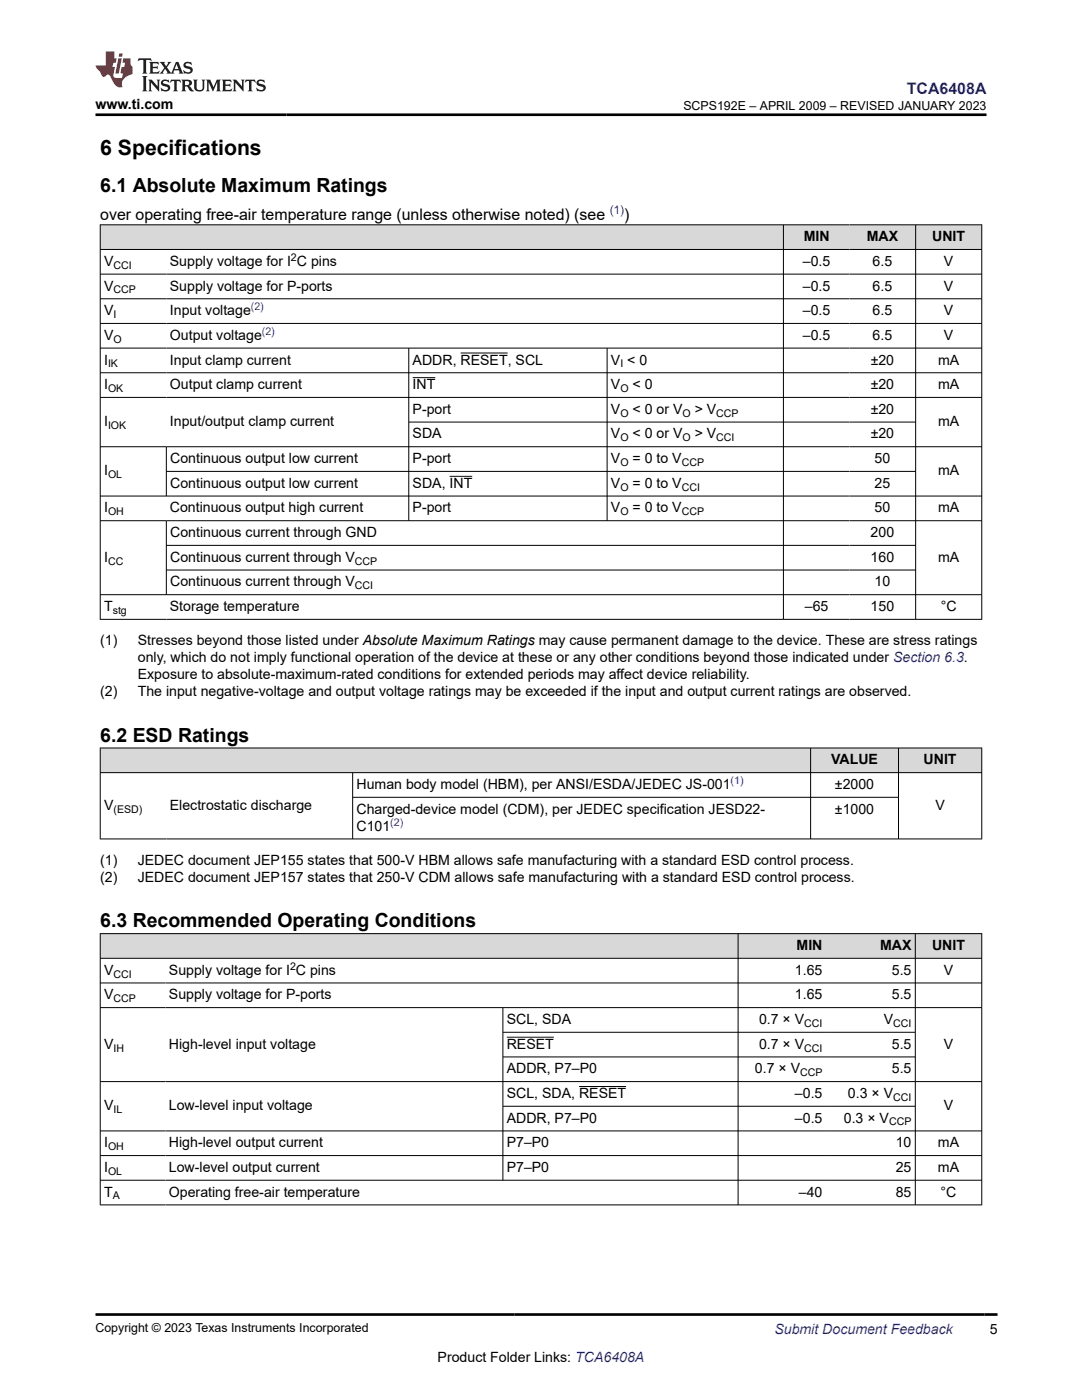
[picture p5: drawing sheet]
<svg xmlns="http://www.w3.org/2000/svg" width="216mm" height="279mm" viewBox="0 0 216 279" stroke-linecap="round" stroke-linejoin="round" font-family="sans-serif">
<defs><g id="words">
<text font-size="4.2" x="20" y="30.9">6 Specifications</text>
<g font-size="3.9">
<text x="20" y="38.4">6.1 Absolute Maximum Ratings</text>
<text x="20" y="148">6.2 ESD Ratings</text>
<text x="20" y="185.1">6.3 Recommended Operating Conditions</text>
</g>
<text font-size="3.2" fill="#00f" x="181" y="18.7">TCA6408A</text>
<g font-size="3.2">
<text x="20" y="43.8">over operating free-air temperature range (unless otherwise noted) (see</text>
<text x="124.6" y="43.8">)</text>
</g>
<g font-size="2.8">
<text x="19" y="21.8">www.ti.com</text>
<text x="20.8" y="53.1">V</text>
<text x="33.9" y="53.1">Supply voltage for I C pins</text>
<text x="160.2" y="53.1">–0.5</text>
<text x="160.4" y="48.1">MIN</text>
<text x="172.9" y="48.1">MAX</text>
<text x="174.1" y="53.1">6.5</text>
<text x="186" y="48.1">UNIT</text>
<text x="188.4" y="53.1">V</text>
<text x="20.8" y="58">V</text>
<text x="33.9" y="58">Supply voltage for P-ports</text>
<text x="160.2" y="58">–0.5</text>
<text x="174.1" y="58">6.5</text>
<text x="188.4" y="58">V</text>
<text x="20.8" y="62.9">V</text>
<text x="33.9" y="62.9">Input voltage</text>
<text x="160.2" y="62.9">–0.5</text>
<text x="174.1" y="62.9">6.5</text>
<text x="188.4" y="62.9">V</text>
<text x="20.8" y="67.8">V</text>
<text x="33.9" y="67.8">Output voltage</text>
<text x="160.2" y="67.8">–0.5</text>
<text x="174.1" y="67.8">6.5</text>
<text x="188.4" y="67.8">V</text>
<text x="20.8" y="72.7">I</text>
<text x="20.8" y="77.7">I</text>
<text x="33.9" y="72.7">Input clamp current</text>
<text x="33.9" y="77.7">Output clamp current</text>
<text x="82.3" y="72.7">ADDR, RESET, SCL</text>
<text x="82.3" y="77.7">INT</text>
<text x="121.9" y="72.7">V &lt; 0</text>
<text x="121.9" y="77.7">V</text>
<text x="126.2" y="77.7">&lt; 0</text>
<text x="173.7" y="72.7">±20</text>
<text x="173.7" y="77.7">±20</text>
<text x="187.2" y="72.7">mA</text>
<text x="187.2" y="77.7">mA</text>
<text x="82.3" y="82.6">P-port</text>
<text x="121.9" y="82.6">V</text>
<text x="126.2" y="82.6">&lt; 0 or V</text>
<text x="138.6" y="82.6">&gt; V</text>
<text x="173.7" y="82.6">±20</text>
<text x="20.8" y="85">I</text>
<text x="33.9" y="85">Input/output clamp current</text>
<text x="82.3" y="87.5">SDA</text>
<text x="121.9" y="87.5">V</text>
<text x="126.2" y="87.5">&lt; 0 or V</text>
<text x="138.6" y="87.5">&gt; V</text>
<text x="173.7" y="87.5">±20</text>
<text x="187.2" y="85">mA</text>
<text x="20.8" y="94.9">I</text>
<text x="34" y="92.4">Continuous output low current</text>
<text x="82.3" y="92.4">P-port</text>
<text x="121.9" y="92.4">V</text>
<text x="126.2" y="92.4">= 0 to V</text>
<text x="174.5" y="92.4">50</text>
<text x="187.2" y="94.9">mA</text>
<text x="34" y="97.4">Continuous output low current</text>
<text x="82.3" y="97.4">SDA, INT</text>
<text x="121.9" y="97.4">V</text>
<text x="126.2" y="97.4">= 0 to V</text>
<text x="174.5" y="97.4">25</text>
<text x="20.8" y="102.3">I</text>
<text x="33.9" y="102.3">Continuous output high current</text>
<text x="34" y="107.2">Continuous current through GND</text>
<text x="82.3" y="102.3">P-port</text>
<text x="121.9" y="102.3">V</text>
<text x="126.2" y="102.3">= 0 to V</text>
<text x="173.7" y="107.2">200</text>
<text x="174.5" y="102.3">50</text>
<text x="187.2" y="102.3">mA</text>
<text x="20.8" y="112.1">I</text>
<text x="34" y="112.1">Continuous current through V</text>
<text x="173.7" y="112.1">160</text>
<text x="187.2" y="112.1">mA</text>
<text x="34" y="117">Continuous current through V</text>
<text x="174.5" y="117">10</text>
<text x="20.8" y="122">T</text>
<text x="33.9" y="122">Storage temperature</text>
<text x="160.6" y="122">–65</text>
<text x="173.7" y="122">150</text>
<text x="187.7" y="122">°C</text>
<text x="20" y="128.8">(1)</text>
<text x="27.5" y="128.8">Stresses beyond those listed under Absolute Maximum Ratings may cause permanent damage to the device. These are stress ratings</text>
<text x="27.5" y="135.5">Exposure to absolute-maximum-rated conditions for extended periods may affect device reliability.</text>
<text x="27.5" y="132.1">only, which do not imply functional operation of the device at these or any other conditions beyond those indicated under Section 6.3.</text>
<text x="20" y="138.9">(2)</text>
<text x="27.5" y="138.9">The input negative-voltage and output voltage ratings may be exceeded if the input and output current ratings are observed.</text>
<text x="165.8" y="152.6">VALUE</text>
<text x="184.3" y="152.6">UNIT</text>
<text x="20.8" y="161.6">V</text>
<text x="33.9" y="161.6">Electrostatic discharge</text>
<text x="71.1" y="157.5">Human body model (HBM), per ANSI/ESDA/JEDEC JS-001</text>
<text x="166.6" y="157.5">±2000</text>
<text x="186.7" y="161.6">V</text>
<text x="71.1" y="162.4">Charged-device model (CDM), per JEDEC specification JESD22-</text>
<text x="71.1" y="165.8">C101</text>
<text x="166.6" y="162.4">±1000</text>
<text x="20" y="172.6">(1)</text>
<text x="27.5" y="172.6">JEDEC document JEP155 states that 500-V HBM allows safe manufacturing with a standard ESD control process.</text>
<text x="20" y="176">(2)</text>
<text x="27.5" y="176">JEDEC document JEP157 states that 250-V CDM allows safe manufacturing with a standard ESD control process.</text>
<text x="158.9" y="189.6">MIN</text>
<text x="175.6" y="189.6">MAX</text>
<text x="186" y="189.6">UNIT</text>
<text x="20.8" y="194.5">V</text>
<text x="33.7" y="194.5">Supply voltage for I C pins</text>
<text x="158.6" y="194.5">1.65</text>
<text x="177.9" y="194.5">5.5</text>
<text x="188.3" y="194.5">V</text>
<text x="20.8" y="199.4">V</text>
<text x="33.7" y="199.4">Supply voltage for P-ports</text>
<text x="158.6" y="199.4">1.65</text>
<text x="177.9" y="199.4">5.5</text>
<text x="20.8" y="209.3">V</text>
<text x="33.7" y="209.3">High-level input voltage</text>
<text x="101.1" y="204.4">SCL, SDA</text>
<text x="101.1" y="209.3">RESET</text>
<text x="151.5" y="204.4">0.7 × V</text>
<text x="151.5" y="209.3">0.7 × V</text>
<text x="176.3" y="204.4">V</text>
<text x="177.9" y="209.3">5.5</text>
<text x="188.3" y="209.3">V</text>
<text x="101.1" y="214.2">ADDR, P7–P0</text>
<text x="150.6" y="214.2">0.7 × V</text>
<text x="177.9" y="214.2">5.5</text>
<text x="20.8" y="221.6">V</text>
<text x="33.7" y="221.6">Low-level input voltage</text>
<text x="101.1" y="219.1">SCL, SDA, RESET</text>
<text x="158.6" y="219.1">–0.5</text>
<text x="169.2" y="219.1">0.3 × V</text>
<text x="188.3" y="221.6">V</text>
<text x="101.1" y="224.1">ADDR, P7–P0</text>
<text x="158.6" y="224.1">–0.5</text>
<text x="168.4" y="224.1">0.3 × V</text>
<text x="20.8" y="229">I</text>
<text x="20.8" y="233.9">I</text>
<text x="33.7" y="229">High-level output current</text>
<text x="33.7" y="233.9">Low-level output current</text>
<text x="101.1" y="229">P7–P0</text>
<text x="101.1" y="233.9">P7–P0</text>
<text x="178.7" y="229">10</text>
<text x="178.7" y="233.9">25</text>
<text x="187.2" y="229">mA</text>
<text x="187.2" y="233.9">mA</text>
<text x="20.8" y="238.8">T</text>
<text x="33.7" y="238.8">Operating free-air temperature</text>
<text x="159.4" y="238.8">–40</text>
<text x="178.7" y="238.8">85</text>
<text x="187.7" y="238.8">°C</text>
<text x="197.5" y="266.1">5</text>
<text x="87.3" y="271.7">Product Folder Links: TCA6408A</text>
</g>
<text font-size="2.8" fill="#00f" x="154.5" y="266.2">Submit Document Feedback</text>
<g font-size="2.5">
<text x="136.4" y="21.9">SCPS192E – APRIL 2009 – REVISED JANUARY 2023</text>
<text x="19" y="265.9">Copyright © 2023 Texas Instruments Incorporated</text>
</g>
<text font-size="2.4" fill="#00f" x="121.7" y="42.8">(1)</text>
<g font-size="2.1">
<text x="22.6" y="53.6">CCI</text>
<text x="58.1" y="52.1">2</text>
<text x="22.6" y="58.5">CCP</text>
<text x="22.6" y="63.5">I</text>
<text x="22.6" y="68.4">O</text>
<text x="21.6" y="73.3">IK</text>
<text x="123.8" y="73.3">I</text>
<text x="21.6" y="78.2">OK</text>
<text x="123.8" y="78.2">O</text>
<text x="123.8" y="83.2">O</text>
<text x="136.2" y="83.2">O</text>
<text x="142.9" y="83.2">CCP</text>
<text x="21.6" y="85.6">IOK</text>
<text x="123.8" y="88.1">O</text>
<text x="136.2" y="88.1">O</text>
<text x="142.9" y="88.1">CCI</text>
<text x="21.6" y="95.5">OL</text>
<text x="123.8" y="93">O</text>
<text x="136" y="93">CCP</text>
<text x="123.8" y="97.9">O</text>
<text x="136" y="97.9">CCI</text>
<text x="21.6" y="102.8">OH</text>
<text x="123.8" y="102.8">O</text>
<text x="136" y="102.8">CCP</text>
<text x="21.6" y="112.7">CC</text>
<text x="70.8" y="112.7">CCP</text>
<text x="70.8" y="117.6">CCI</text>
<text x="22.5" y="122.5">stg</text>
<text x="22.6" y="162.2">(ESD)</text>
<text x="22.6" y="195.1">CCI</text>
<text x="57.9" y="193.6">2</text>
<text x="22.6" y="200">CCP</text>
<text x="22.6" y="209.9">IH</text>
<text x="160.5" y="204.9">CCI</text>
<text x="160.5" y="209.9">CCI</text>
<text x="178.2" y="204.9">CCI</text>
<text x="159.7" y="214.8">CCP</text>
<text x="178.2" y="219.7">CCI</text>
<text x="22.6" y="222.2">IL</text>
<text x="177.4" y="224.6">CCP</text>
<text x="21.6" y="229.5">OH</text>
<text x="21.6" y="234.5">OL</text>
<text x="22.5" y="239.4">A</text>
</g>
<g font-size="2.1" fill="#00f">
<text x="50.1" y="62">(2)</text>
<text x="52.3" y="66.9">(2)</text>
<text x="145.8" y="156.5">(1)</text>
<text x="77.9" y="164.8">(2)</text>
</g>
</g></defs>
<g fill="#d8d8d8">
<path d="M20 44.9h175.9v4.9h-175.9z" fill-rule="evenodd"/>
<path d="M20.1 44.9h136.2v4.8h-136.2z" fill-rule="evenodd"/>
<path d="M156.4 44.9h13.1v4.8h-13.1z" fill-rule="evenodd"/>
<path d="M169.5 44.9h13.1v4.8h-13.1z" fill-rule="evenodd"/>
<path d="M182.8 44.9h13v4.8h-13z" fill-rule="evenodd"/>
</g>
<g fill="none" stroke="#000" stroke-width=".2">
<path d="M19.9 44.9h176.1M19.9 49.8h176.1M19.9 54.7h176.1M19.9 59.6h176.1M20 44.8v78.9M156.3 44.8v78.9M182.7 44.8v78.9M195.9 44.8v78.9M19.9 64.5h176.1M19.9 69.5h176.1M19.9 74.4h176.1M19.9 79.3h176.1"/>
<path d="M81.6 69.5v34.5M82.3 75.4h4.6M91.9 70.4h9.4M121.1 69.5v34.5M19.9 89.2h176.1M19.9 99h176.1M33.2 89.2v9.9M33.2 94.1h149.6M81.6 84.2h101.2M89.7 95.1h4.5M19.9 103.9h176.1M19.9 118.7h176.1"/>
<path d="M33.2 103.9v14.8M33.2 108.8h149.6M33.2 113.8h149.6M19.9 123.6h176.1"/>
</g>
<g fill="#d8d8d8">
<path d="M20 149.3h175.9v4.9h-175.9z" fill-rule="evenodd"/>
<path d="M20.1 149.3h141.6v4.8h-141.6z" fill-rule="evenodd"/>
<path d="M161.8 149.3h17.4v4.8h-17.4z" fill-rule="evenodd"/>
<path d="M179.3 149.3h16.5v4.8h-16.5z" fill-rule="evenodd"/>
</g>
<path d="M19.9 149.3h176.1M19.9 154.2h176.1M20 149.2v18.3M70.4 154.2v13.3M70.4 159.1h108.9M161.7 149.2v18.3M179.3 149.2v18.3M195.9 149.2v18.3M19.9 167.4h176.1" fill="none" stroke="#000" stroke-width=".2"/>
<g fill="#d8d8d8">
<path d="M20 186.3h175.9v4.9h-175.9z" fill-rule="evenodd"/>
<path d="M20.1 186.4h127.1v4.8h-127.1z" fill-rule="evenodd"/>
<path d="M147.3 186.4h17.5v4.8h-17.5z" fill-rule="evenodd"/>
<path d="M164.8 186.4h17.8v4.8h-17.8z" fill-rule="evenodd"/>
<path d="M182.7 186.4h13.1v4.8h-13.1z" fill-rule="evenodd"/>
</g>
<g fill="none" stroke="#000" stroke-width=".2">
<path d="M19.9 186.3h176.1M19.9 191.2h176.1M19.9 196.2h176.1M20 186.3v54.2M147.3 186.3v54.2M182.6 186.3v54.2M195.9 186.3v54.2M19.9 201.1h176.1M19.9 215.9h176.1M100.3 201.1v34.5M100.3 206h82.4M100.3 210.9h82.4"/>
<path d="M101.1 207h9.4M115.5 216.8h9.5M19.9 225.7h176.1M19.9 230.6h176.1M19.9 235.5h176.1M100.3 220.8h82.4M19.9 240.5h176.1"/>
</g>
<path d="M27.7 11.6l-.2 .6 .5-.2h.6v.1v2.2l-.2 .4h1l-.2-.4v-2.2v-.1h.5l.5 .2-.1-.6zM29.8 12.4l.2 .3v1.6l-.2 .4h1.9l.1-.6a1.08 1.08 0 0 1-1.3 .2v-.7h.6l.4 .2v-.7l-.4 .2h-.6v-.5l.2-.2a1 1 0 0 1 1 .3l-.1-.5zM31.8 12.4l1 1.1-1 1.2h.9l-.2-.2 .4-.8 .5 .8-.2 .2h1.6l-.2-.2 .1-.5h1l.1 .5-.1 .2h.9l-.2-.4-.8-1.9h-.5l-1 2.1-.8-1.1 .9-1h-.8l.2 .2-.5 .6-.3-.6 .1-.2zM35.2 12.8l.4 1h-.8zM36.8 12.5a.65 .65 0 0 0-.2 .7 .65 .65 0 0 0 .6 .5l.7 .1 .1 .3a.79 .79 0 0 1-.7 .4 .79 .79 0 0 1-.7-.5l.1 .7 .2-.1a.93 .93 0 0 0 1.1 0 .93 .93 0 0 0 .4-.9 1.46 1.46 0 0 0-1.2-.6l-.1-.3a1.09 1.09 0 0 1 1.2 .2l-.2-.6-.1 .1-.6-.2zM28.4 15.2l.2 .4v2.2l-.2 .4h1l-.2-.4v-2.2l.2-.4zM29.6 15.9l.2 .4v1.5l-.2 .4h.8l-.3-.4v-1.3l1.7 1.8v-2l.2-.4h-.8l.2 .2 .1 1.1-1.2-1.3zM32.3 16a.65 .65 0 0 0-.2 .8 .65 .65 0 0 0 .7 .4l.6 .2 .1 .2a.79 .79 0 0 1-.7 .4 .79 .79 0 0 1-.7-.5l.1 .7 .2-.1a.93 .93 0 0 0 1.1 .1 .93 .93 0 0 0 .4-1 1.46 1.46 0 0 0-1.2-.5l-.1-.4a1.09 1.09 0 0 1 1.2 .2l-.2-.6-.1 .1-.6-.1zM34.1 15.9l-.1 .6a.63 .63 0 0 1 .7-.3l.1 1.6-.3 .4h1l-.2-.4v-1.6a.66 .66 0 0 1 .8 .3l-.1-.6zM36.2 15.9l.2 .4v1.5l-.2 .4h.9l-.2-.2v-.7h.5l.1 .2a.79 .79 0 0 0 1.2 .6l-1-.9a.61 .61 0 0 0 .6-.6 .61 .61 0 0 0-.5-.7zM36.9 16.2h.2a.47 .47 0 0 1 .5 .1 .47 .47 0 0 1 .1 .5l-.2 .1-.6 .1zM38.5 15.9l.2 .2a2.27 2.27 0 0 0 .4 2 1.04 1.04 0 0 0 1.7-.7v-1.3l.2-.2h-.8l.2 .4v1.1a.6 .6 0 0 1-.6 .6 .6 .6 0 0 1-.6-.6v-1.1l.3-.4zM41.1 15.9l.2 .4v1.5l-.2 .4h.7l-.2-.4v-1.4l.9 1.9 .8-1.9v1.4l-.2 .4h1l-.3-.4v-1.5l.3-.4h-.8l-.7 1.5-.7-1.5zM44.3 15.9l.2 .4v1.5l-.2 .4h1.9l.1-.6a1.09 1.09 0 0 1-1.3 .2v-.7h.6l.4 .2v-.6l-.4 .2h-.6v-.6l.2-.1a1.01 1.01 0 0 1 1 .3l-.1-.6zM46.4 15.9l.3 .4v1.5l-.3 .4h.8l-.2-.4v-1.3l1.6 1.8v-2l.2-.4h-.7l.2 .2v1.1l-1.2-1.3zM49 15.9l-.1 .6a.63 .63 0 0 1 .8-.3v1.6l-.3 .4h1l-.2-.4v-1.6a.66 .66 0 0 1 .8 .3l-.1-.6zM51.4 16a.65 .65 0 0 0-.2 .8 .65 .65 0 0 0 .6 .4l.6 .2 .2 .2a.79 .79 0 0 1-.8 .4 .79 .79 0 0 1-.6-.5l.1 .7 .2-.1a.93 .93 0 0 0 1 .1 .93 .93 0 0 0 .5-1 1.46 1.46 0 0 0-1.3-.5l-.1-.4a1.09 1.09 0 0 1 1.3 .2l-.2-.6-.2 .1-.5-.1z" fill="#231f20"/>
<path d="M21.1 10.3v2.7h-2.1l.1 .4 .9 1a.95 .95 0 0 0 .9 .9 .59 .59 0 0 1 .6-.4 .59 .59 0 0 1 .5 .3l.4 .8a1.59 1.59 0 0 0 2.1 1.4 1.61 1.61 0 0 1 1-2.3l1-.3-.1-1.5a1.59 1.59 0 0 1-.4-1.7h-1.4l-.2 .9h.5l-.1 .9h-.5l-.2 .9v.3l.4 .1-.2 .9h-.6a.73 .73 0 0 1-1.1-.7l.3-1.5h-.5l.2-.9h.5l.2-.9h-.5v-1.3zM23.6 11.6l-.6 3.1h.7l.6-3.1zM23.8 10.7l-.1 .6h.7l.1-.6z" fill="#ed1c24"/>
<path d="M19 22.9h177.8M19.1 262.3h179.9" fill="none" stroke="#000" stroke-width=".53"/>
<use href="#words"/>
</svg>
